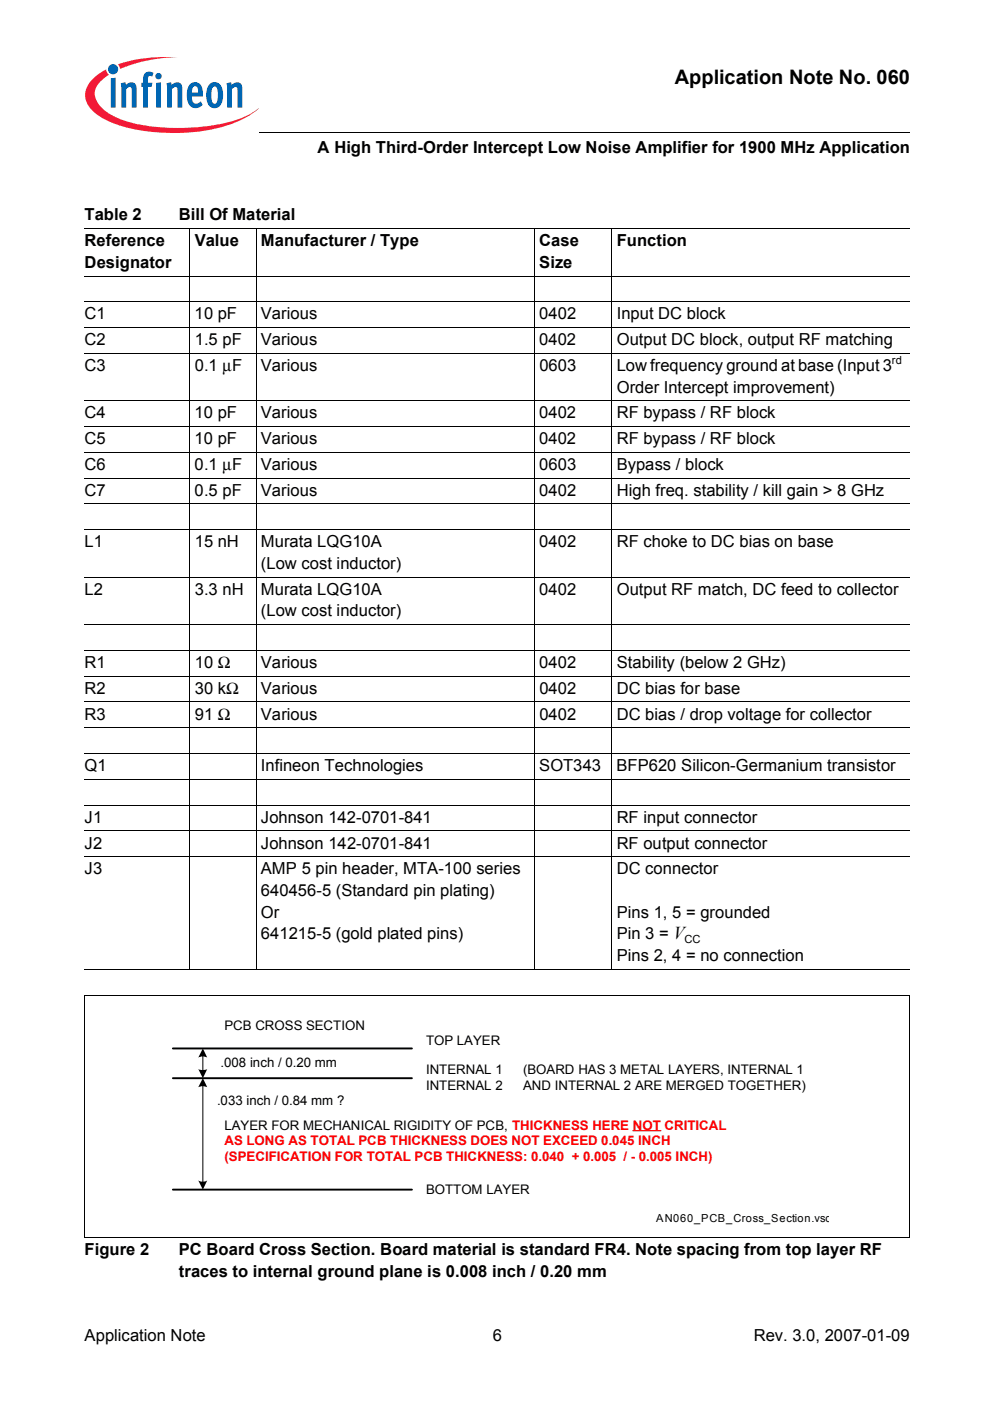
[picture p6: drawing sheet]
<svg xmlns="http://www.w3.org/2000/svg" width="210mm" height="297mm" viewBox="0 0 210 297" stroke-linecap="round" stroke-linejoin="round" font-family="sans-serif">
<defs><g id="words">
<text font-size="4.2" x="143.1" y="17.8">Application Note No. 060</text>
<g font-size="3.5">
<text x="67.4" y="32.5">A High Third-Order Intercept Low Noise Amplifier for 1900 MHz Application</text>
<text x="17.9" y="46.6">Table 2</text>
<text x="37.9" y="46.6">Bill Of Material</text>
<text x="17.9" y="52.2">Reference</text>
<text x="41.3" y="52.2">Value</text>
<text x="55.3" y="52.2">Manufacturer / Type</text>
<text x="114.3" y="52.2">Case</text>
<text x="130.8" y="52.2">Function</text>
<text x="17.9" y="56.8">Designator</text>
<text x="114.3" y="56.8">Size</text>
<text x="17.9" y="67.7">C1</text>
<text x="41.3" y="67.7">10 pF</text>
<text x="55.3" y="67.7">Various</text>
<text x="114.3" y="67.7">0402</text>
<text x="130.8" y="67.7">Input DC block</text>
<text x="17.9" y="73.2">C2</text>
<text x="41.3" y="73.2">1.5 pF</text>
<text x="55.3" y="73.2">Various</text>
<text x="114.3" y="73.2">0402</text>
<text x="130.8" y="73.2">Output DC block, output RF matching</text>
<text x="17.9" y="78.7">C3</text>
<text x="41.3" y="78.7">0.1 µF</text>
<text x="55.3" y="78.7">Various</text>
<text x="114.4" y="78.7">0603</text>
<text x="130.8" y="83.2">Order Intercept improvement)</text>
<text x="130.8" y="78.7">Low frequency ground at base (Input 3</text>
<text x="17.9" y="88.7">C4</text>
<text x="41.3" y="88.7">10 pF</text>
<text x="55.3" y="88.7">Various</text>
<text x="114.3" y="88.7">0402</text>
<text x="130.8" y="88.7">RF bypass / RF block</text>
<text x="17.9" y="94.2">C5</text>
<text x="41.3" y="94.2">10 pF</text>
<text x="55.3" y="94.2">Various</text>
<text x="114.3" y="94.2">0402</text>
<text x="130.8" y="94.2">RF bypass / RF block</text>
<text x="17.9" y="99.7">C6</text>
<text x="41.3" y="99.7">0.1 µF</text>
<text x="55.3" y="99.7">Various</text>
<text x="114.3" y="99.7">0603</text>
<text x="130.8" y="99.7">Bypass / block</text>
<text x="17.9" y="105.1">C7</text>
<text x="41.3" y="105.1">0.5 pF</text>
<text x="55.3" y="105.1">Various</text>
<text x="114.3" y="105.1">0402</text>
<text x="130.8" y="105.1">High freq. stability / kill gain &gt; 8 GHz</text>
<text x="17.9" y="116">L1</text>
<text x="41.3" y="116">15 nH</text>
<text x="55.3" y="116">Murata LQG10A</text>
<text x="114.3" y="116">0402</text>
<text x="130.8" y="116">RF choke to DC bias on base</text>
<text x="55.3" y="120.6">(Low cost inductor)</text>
<text x="17.9" y="126.1">L2</text>
<text x="41.3" y="126.1">3.3 nH</text>
<text x="55.3" y="126.1">Murata LQG10A</text>
<text x="55.3" y="130.7">(Low cost inductor)</text>
<text x="114.3" y="126.1">0402</text>
<text x="130.8" y="126.1">Output RF match, DC feed to collector</text>
<text x="18" y="141.6">R1</text>
<text x="41.3" y="141.6">10 Ω</text>
<text x="55.3" y="141.6">Various</text>
<text x="114.3" y="141.6">0402</text>
<text x="130.8" y="141.6">Stability (below 2 GHz)</text>
<text x="17.9" y="147.1">R2</text>
<text x="41.3" y="147.1">30 kΩ</text>
<text x="55.3" y="147.1">Various</text>
<text x="114.4" y="147.1">0402</text>
<text x="130.8" y="147.1">DC bias for base</text>
<text x="17.9" y="152.6">R3</text>
<text x="41.3" y="152.6">91 Ω</text>
<text x="55.3" y="152.6">Various</text>
<text x="114.4" y="152.6">0402</text>
<text x="130.8" y="152.6">DC bias / drop voltage for collector</text>
<text x="17.9" y="163.5">Q1</text>
<text x="55.3" y="163.5">Infineon Technologies</text>
<text x="114.3" y="163.5">SOT343</text>
<text x="130.7" y="163.5">BFP620 Silicon-Germanium transistor</text>
<text x="17.9" y="174.5">J1</text>
<text x="17.9" y="179.9">J2</text>
<text x="55.3" y="174.5">Johnson 142-0701-841</text>
<text x="55.3" y="179.9">Johnson 142-0701-841</text>
<text x="130.8" y="174.5">RF input connector</text>
<text x="130.8" y="179.9">RF output connector</text>
<text x="17.9" y="185.4">J3</text>
<text x="55.3" y="185.4">AMP 5 pin header, MTA-100 series</text>
<text x="130.8" y="185.4">DC connector</text>
<text x="55.3" y="189.9">640456-5 (Standard pin plating)</text>
<text x="55.3" y="194.6">Or</text>
<text x="130.8" y="194.6">Pins 1, 5 = grounded</text>
<text x="55.3" y="199.1">641215-5 (gold plated pins)</text>
<text x="130.8" y="203.7">Pins 2, 4 = no connection</text>
<text x="130.8" y="199.1">Pin 3 = V</text>
<text x="17.9" y="266.1">Figure 2</text>
<text x="37.9" y="266.1">PC Board Cross Section. Board material is standard FR4. Note spacing from top layer RF</text>
<text x="37.9" y="270.7">traces to internal ground plane is 0.008 inch / 0.20 mm</text>
<text x="17.9" y="284.4">Application Note</text>
<text x="104.5" y="284.4">6</text>
<text x="159.8" y="284.4">Rev. 3.0, 2007-01-09</text>
</g>
<g font-size="2.8">
<text x="47.6" y="218.4">PCB CROSS SECTION</text>
<text x="90.3" y="221.6">TOP LAYER</text>
<text x="46.8" y="226.3">.008 inch / 0.20 mm</text>
<text x="90.3" y="227.8">INTERNAL 1</text>
<text x="110.9" y="227.8">(BOARD HAS 3 METAL LAYERS, INTERNAL 1</text>
<text x="90.3" y="231.1">INTERNAL 2</text>
<text x="110.9" y="231.1">AND INTERNAL 2 ARE MERGED TOGETHER)</text>
<text x="46" y="234.2">.033 inch / 0.84 mm ?</text>
<text x="47.6" y="239.5">LAYER FOR MECHANICAL RIGIDITY OF PCB, THICKNESS HERE NOT CRITICAL</text>
<text x="90.3" y="253.1">BOTTOM LAYER</text>
</g>
<g font-size="2.8" fill="#f00">
<text x="47.6" y="242.8">AS LONG AS TOTAL PCB THICKNESS DOES NOT EXCEED 0.045 INCH</text>
<text x="47.6" y="246.2">(SPECIFICATION FOR TOTAL PCB THICKNESS: 0.040 + 0.005 / - 0.005 INCH)</text>
</g>
<g font-size="2.4">
<text x="189.1" y="77.3">rd</text>
<text x="145.2" y="200">CC</text>
</g>
<text font-size="2.3" x="139.1" y="259.2">AN060_PCB_Cross_Section.vsd</text>
</g></defs>
<circle cx="24" cy="14.7" r="1.08" fill="#0066b3"/>
<g fill="#ed1941">
<path d="M25 13.6l.8-.2a32.4 32.4 0 0 1 11.9-1.2 31.7 31.7 0 0 0-11.6 2.2l-.7 .2z"/>
<path d="M19.5 16.9a11.1 11.1 0 0 1 3-2.2l.2 .7 .4 .5a4.9 4.9 0 0 0-3 4.2 6.3 6.3 0 0 0 3.8 4.4 31.8 31.8 0 0 0 15.5 2.6 31.6 31.6 0 0 0 13.8-3l1.6-1.2a17.4 17.4 0 0 1-8.8 4.3 41.6 41.6 0 0 1-21.8-1 10.1 10.1 0 0 1-5.7-4.3 4.2 4.2 0 0 1 1-5z"/>
</g>
<g fill="#0066b3">
<path d="M23.5 16.6l1-.1v6.3h-1z"/>
<path d="M25.6 17.7l1-.3 .1 .6a1.21 1.21 0 0 1 1.4-.5 1.21 1.21 0 0 1 .9 1.3v4h-1.1v-4.1a.41 .41 0 0 0-.6-.2l-.5 .4v3.9h-1.1z"/>
<path d="M30.8 15.4l.8-.2 .7 .1 .2 .2-.2 .8-.2-.1a.47 .47 0 0 0-.7 .2v1.2h.9l-.2 .8h-.7v4.4h-1.1v-4.4h-.3v-.8h.3v-.7a1.75 1.75 0 0 1 .5-1.5z"/>
<path d="M35.3 17.7l1-.3 .1 .6a1.21 1.21 0 0 1 1.4-.5 1.21 1.21 0 0 1 .8 1.3v4h-1v-4.1a.41 .41 0 0 0-.6-.2l-.5 .4v3.9h-1.1z"/>
<path d="M48 17.7l1-.3 .1 .6a1.21 1.21 0 0 1 1.4-.5 1.21 1.21 0 0 1 .9 1.3v4h-1l-.1-4.1a.41 .41 0 0 0-.6-.2l-.5 .4v3.9h-1z"/>
<path d="M32.9 16.1a.7 .7 0 0 1 1.4 0 .7 .7 0 0 1-1.4 0zM33.1 17.6l1-.2v5.4h-1z"/>
<path d="M40.3 17.8a1.58 1.58 0 0 1 1.8-.2 1.58 1.58 0 0 1 .9 1.5v1.4h-2.3a1.08 1.08 0 0 0 .2 1.1 1.08 1.08 0 0 0 1.2 .3l.5-.4 .4 .7a1.87 1.87 0 0 1-2.2 .6 1.87 1.87 0 0 1-1.2-1.9l.1-1.7 .2-.8zM40.9 18.5l-.2 1.1h1.3v-.7a.58 .58 0 0 0-.4-.6 .58 .58 0 0 0-.7 .2z"/>
<path d="M44.6 17.7a1.75 1.75 0 0 1 1.9 0 1.75 1.75 0 0 1 .8 1.7v1.3a1.95 1.95 0 0 1-2.3 2.2 2.91 2.91 0 0 1-1.3-3.3 2.77 2.77 0 0 1 .9-1.9zM45.2 18.5a4.3 4.3 0 0 0 0 3.4l.3 .1a1.53 1.53 0 0 0 .7-1.9v-.4a1.18 1.18 0 0 0-.7-1.4z"/>
</g>
<path d="M17.9 29h46v5h-46z" fill="#fff"/>
<path d="M54.9 28l.1 .1z" fill="#000"/>
<g fill="none" stroke="#000" stroke-width=".21">
<path d="M55 28h137.8M17.9 48.5h175.1M17.9 58.5h175.1M40.2 48.4v157.1M54.3 48.4v157.1M113.3 48.4v157.1M129.7 48.4v157.1M17.9 64h175.1M17.9 69.4h175.1M17.9 74.9h175.1M17.9 85h175.1M17.9 90.4h175.1"/>
<path d="M17.9 95.9h175.1M17.9 101.4h175.1M17.9 106.8h175.1M17.9 112.3h175.1M17.9 122.4h175.1M17.9 132.4h175.1M17.9 137.9h175.1M17.9 143.4h175.1M17.9 148.8h175.1M17.9 154.3h175.1M17.9 159.7h175.1M17.9 165.2h175.1"/>
<path d="M17.9 170.7h175.1M17.9 176.2h175.1M17.9 181.6h175.1M17.9 205.5h175.1M18 211.1h175M18 211.1v51.2M192.9 211.1v51.2M43 223.8v3.3M43 230v20.7M17.9 262.3h175"/>
</g>
<path d="M36.7 222.3h50.6M36.7 228.6h50.6M36.7 252.2h50.6" fill="none" stroke="#000" stroke-width=".41"/>
<g fill="#000">
<path d="M43 222.3l.9 1.9-.7-.2h-.5l-.7 .2z" fill-rule="evenodd"/>
<path d="M42 226.7l.7 .2 1.2-.2-.9 1.9z" fill-rule="evenodd"/>
<path d="M43 228.6l.9 1.9-.7-.2-1.2 .2z" fill-rule="evenodd"/>
<path d="M42 250.3l.7 .2h.8l.4-.2-.9 1.9z" fill-rule="evenodd"/>
</g>
<path d="M134.2 239.7h5.9" fill="none" stroke="#f00" stroke-width=".26"/>
<use href="#words"/>
</svg>
